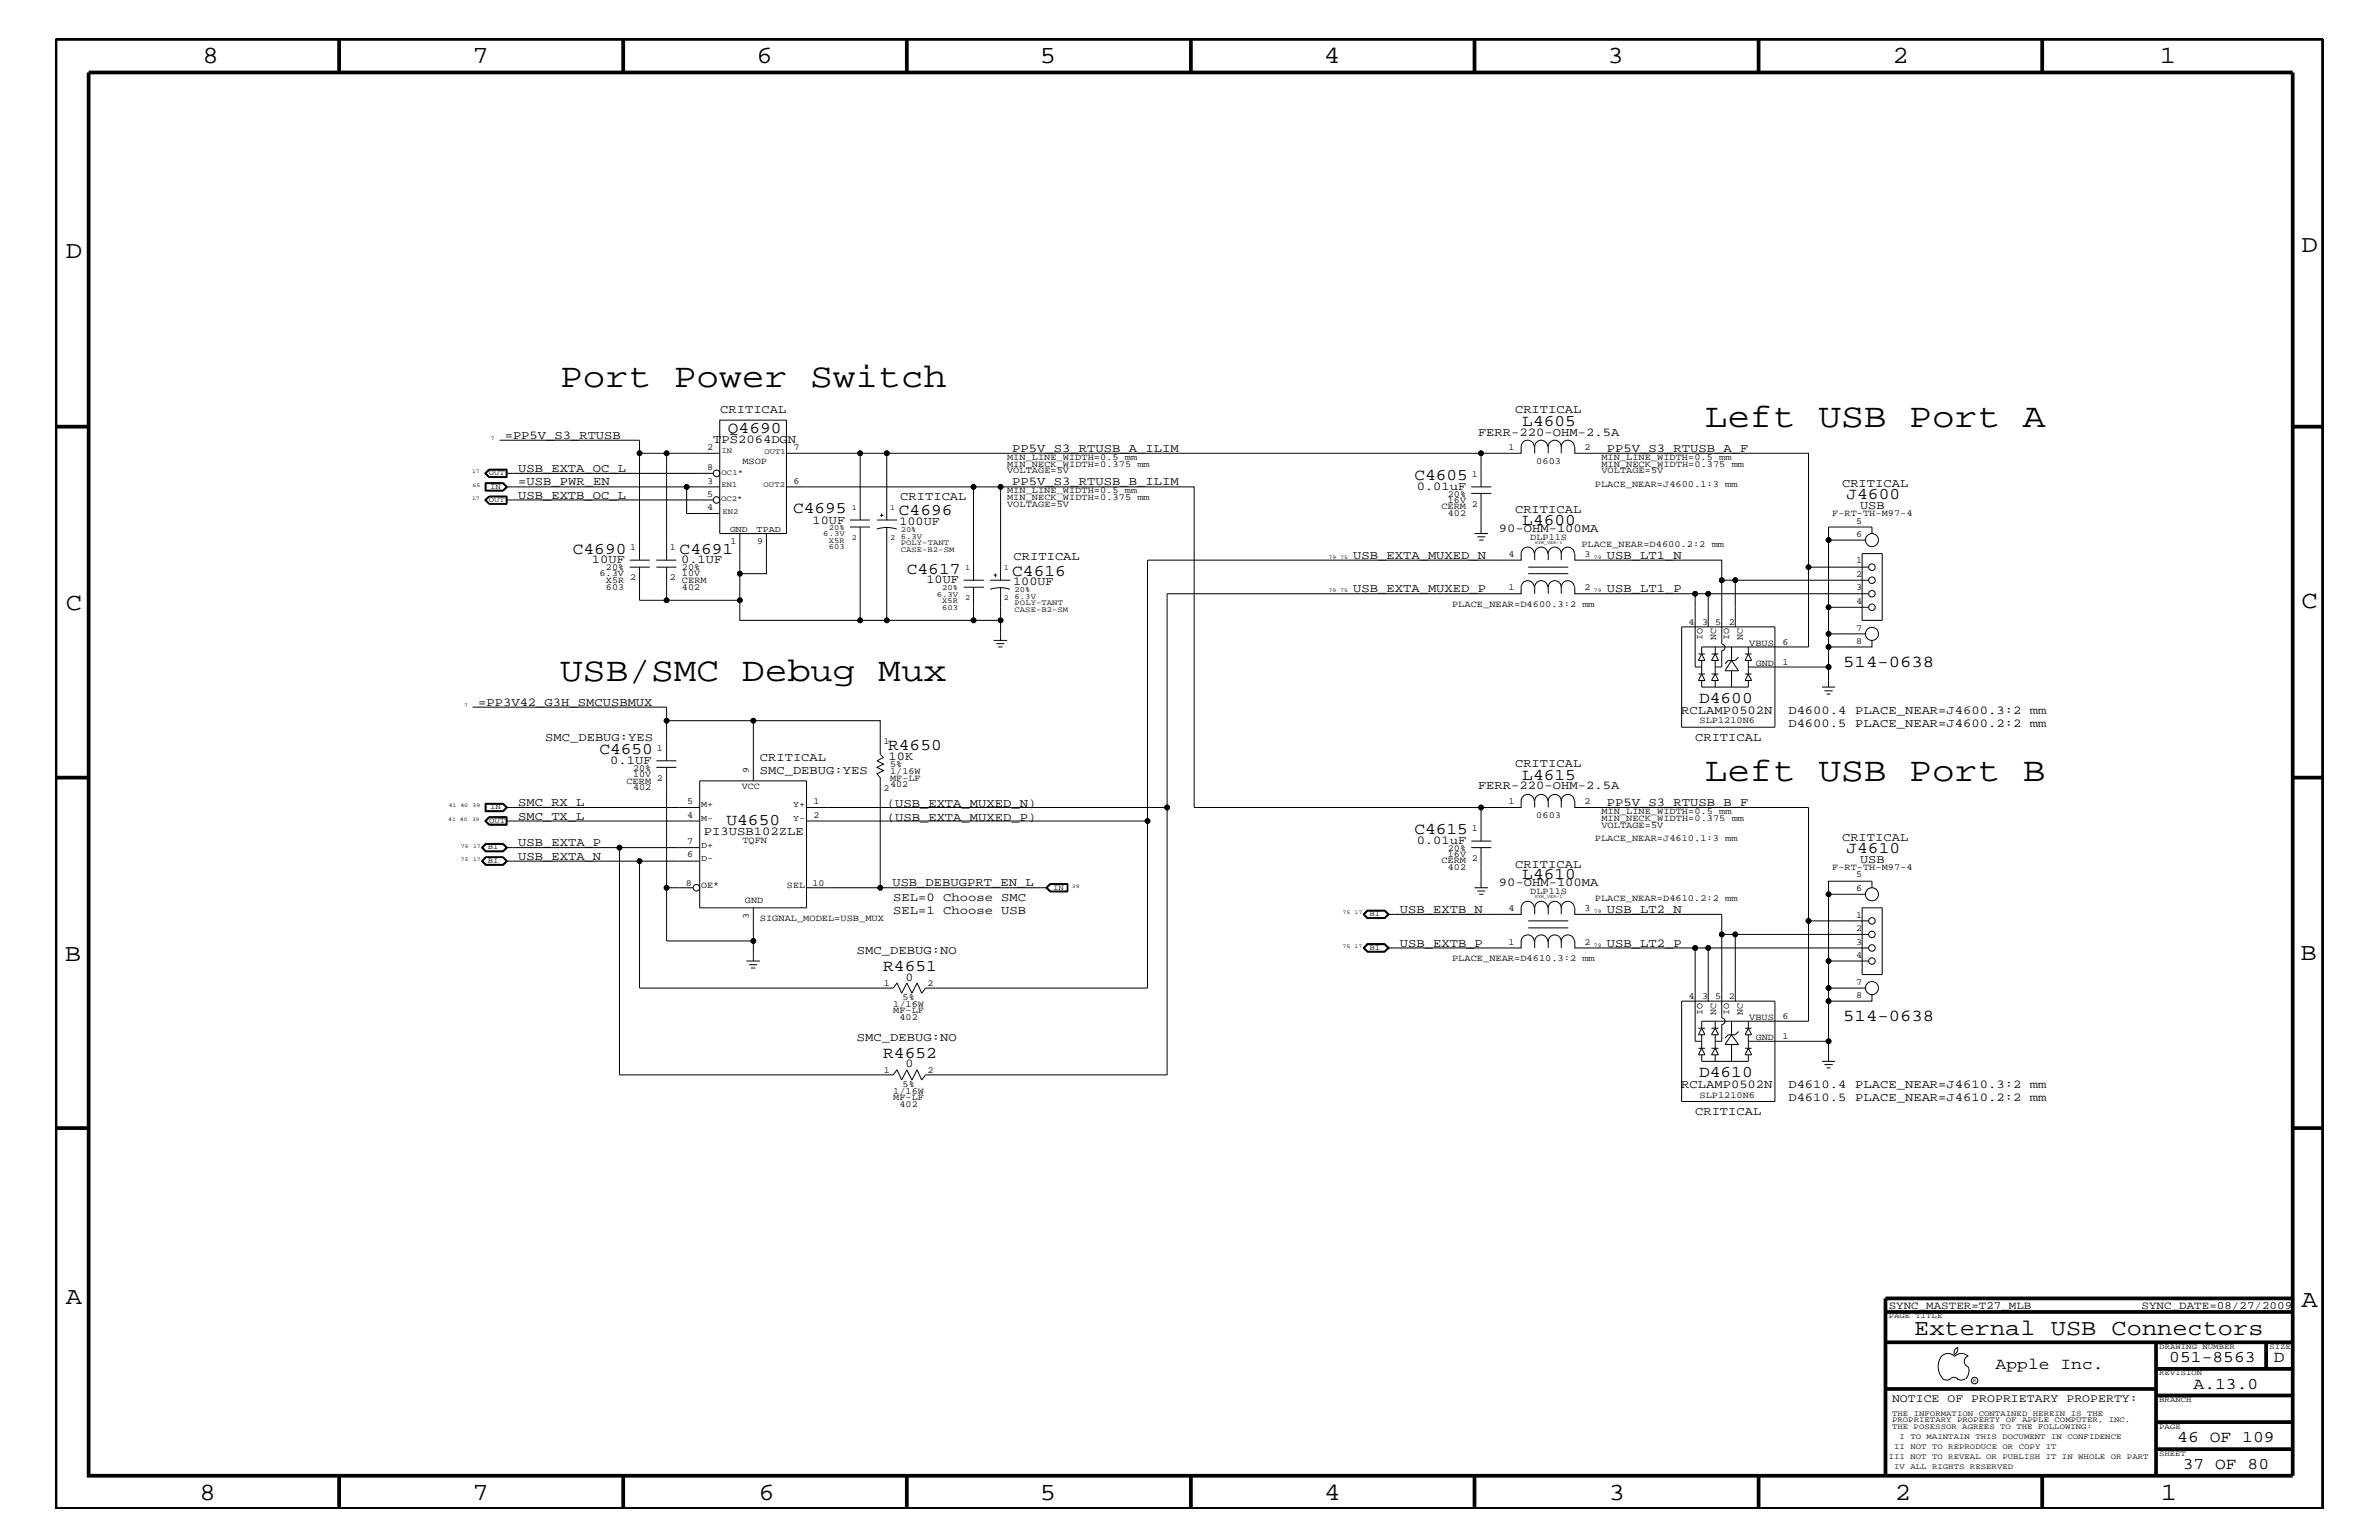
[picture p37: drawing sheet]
<svg xmlns="http://www.w3.org/2000/svg" width="432mm" height="279mm" viewBox="0 0 432 279" stroke-linecap="round" stroke-linejoin="round" font-family="sans-serif">
<defs><g id="words">
<g font-size="6.2">
<text x="101.7" y="70.1">Port Power Switch</text>
<text x="309.4" y="77.4">Left USB Port A</text>
<text x="101.7" y="123.5">USB/SMC Debug Mux</text>
<text x="309.4" y="141.7">Left USB Port B</text>
</g>
<g font-size="4.5">
<text x="36.7" y="11.5">8</text>
<text x="85.8" y="11.5">7</text>
<text x="137.3" y="11.5">6</text>
<text x="188.7" y="11.5">5</text>
<text x="240.3" y="11.5">4</text>
<text x="291.8" y="11.5">3</text>
<text x="343.5" y="11.5">2</text>
<text x="392" y="11.5">1</text>
<text x="11.9" y="46.8">D</text>
<text x="417.7" y="45.7">D</text>
<text x="11.9" y="110.6">C</text>
<text x="417.7" y="110.3">C</text>
<text x="11.8" y="174.3">B</text>
<text x="417.6" y="174.2">B</text>
<text x="11.9" y="236.7">A</text>
<text x="417.7" y="237.1">A</text>
<text x="36.2" y="272.1">8</text>
<text x="85.8" y="272.1">7</text>
<text x="137.7" y="272.1">6</text>
<text x="188.7" y="272.1">5</text>
<text x="240.4" y="272.1">4</text>
<text x="292" y="272.1">3</text>
<text x="343.9" y="272.1">2</text>
<text x="392.2" y="272.1">1</text>
</g>
<text font-size="4.1" x="347.4" y="242.3">External USB Connectors</text>
<g font-size="3">
<text x="276.3" y="77.3">L4605</text>
<text x="132.1" y="78.5">Q4690</text>
<text x="256.7" y="87.1">C4605</text>
<text x="143.9" y="93.2">C4695</text>
<text x="163.2" y="93.5">C4696</text>
<text x="276.3" y="95.2">L4600</text>
<text x="335.2" y="90.5">J4600</text>
<text x="104" y="100.4">C4690</text>
<text x="123.4" y="100.4">C4691</text>
<text x="164.6" y="104.1">C4617</text>
<text x="183.7" y="104.4">C4616</text>
<text x="334.6" y="121">514-0638</text>
<text x="308.4" y="127.5">D4600</text>
<text x="108.8" y="136.8">C4650</text>
<text x="161.2" y="136.1">R4650</text>
<text x="276.3" y="141.5">L4615</text>
<text x="131.9" y="149.6">U4650</text>
<text x="256.7" y="151.3">C4615</text>
<text x="335.2" y="154.7">J4610</text>
<text x="276.3" y="159.5">L4610</text>
<text x="160.3" y="176.2">R4651</text>
<text x="334.6" y="185.3">514-0638</text>
<text x="160.3" y="192">R4652</text>
<text x="308.4" y="195.4">D4610</text>
<text x="362.2" y="248.4">Apple Inc.</text>
<text x="393.7" y="247.1">051-8563</text>
<text x="398.1" y="252">A.13.0</text>
<text x="412.7" y="247.1">D</text>
<text x="395.2" y="261.6">46 OF 109</text>
<text x="396.2" y="266.6">37 OF 80</text>
</g>
<g font-size="2.2">
<text x="130.7" y="75">CRITICAL</text>
<text x="275" y="75">CRITICAL</text>
<text x="91.6" y="79.6">=PP5V_S3_RTUSB</text>
<text x="129.5" y="80.5">TPS2064DGN</text>
<text x="183.7" y="82">PP5V_S3_RTUSB_A_ILIM</text>
<text x="268.3" y="79">FERR-220-OHM-2.5A</text>
<text x="291.7" y="82">PP5V_S3_RTUSB_A_F</text>
<text x="94.1" y="88.1">=USB_PWR_EN</text>
<text x="94.1" y="85.6">USB_EXTA_OC_L</text>
<text x="183.7" y="88.1">PP5V_S3_RTUSB_B_ILIM</text>
<text x="257.1" y="88.9">0.01uF</text>
<text x="334.3" y="88.3">CRITICAL</text>
<text x="94.1" y="90.5">USB_EXTB_OC_L</text>
<text x="147.5" y="95">10UF</text>
<text x="163.2" y="95.2">100UF</text>
<text x="163.4" y="90.7">CRITICAL</text>
<text x="275" y="93.2">CRITICAL</text>
<text x="337.6" y="92.3">USB</text>
<text x="184" y="101.6">CRITICAL</text>
<text x="245.6" y="101.4">USB_EXTA_MUXED_N</text>
<text x="272" y="96.5">90-OHM-100MA</text>
<text x="291.7" y="101.4">USB_LT1_N</text>
<text x="107.4" y="102.2">10UF</text>
<text x="123.6" y="102.2">0.1UF</text>
<text x="168.1" y="105.9">10UF</text>
<text x="183.9" y="106.1">100UF</text>
<text x="245.6" y="107.5">USB_EXTA_MUXED_P</text>
<text x="291.7" y="107.5">USB_LT1_P</text>
<text x="86.8" y="128">=PP3V42_G3H_SMCUSBMUX</text>
<text x="305.1" y="129.6">RCLAMP0502N</text>
<text x="324.6" y="131.9">D4600.5</text>
<text x="324.6" y="129.6">D4600.4</text>
<text x="336.7" y="129.6">PLACE_NEAR=J4600.3:2 mm</text>
<text x="336.7" y="131.9">PLACE_NEAR=J4600.2:2 mm</text>
<text x="99" y="134.4">SMC_DEBUG:YES</text>
<text x="161.3" y="137.9">10K</text>
<text x="307.7" y="134.4">CRITICAL</text>
<text x="110.7" y="138.6">0.1UF</text>
<text x="137.9" y="140.4">SMC_DEBUG:YES</text>
<text x="137.9" y="138">CRITICAL</text>
<text x="268.3" y="143.2">FERR-220-OHM-2.5A</text>
<text x="275" y="139.2">CRITICAL</text>
<text x="94.1" y="146.2">SMC_RX_L</text>
<text x="94.1" y="148.7">SMC_TX_L</text>
<text x="161" y="146.5">(USB_EXTA_MUXED_N)</text>
<text x="161" y="149">(USB_EXTA_MUXED_P)</text>
<text x="291.7" y="146.2">PP5V_S3_RTUSB_B_F</text>
<text x="94.1" y="153.5">USB_EXTA_P</text>
<text x="94.1" y="156">USB_EXTA_N</text>
<text x="127.8" y="151.5">PI3USB102ZLE</text>
<text x="257.1" y="153.2">0.01uF</text>
<text x="334.3" y="152.6">CRITICAL</text>
<text x="162" y="160.8">USB_DEBUGPRT_EN_L</text>
<text x="272" y="160.8">90-OHM-100MA</text>
<text x="275" y="157.4">CRITICAL</text>
<text x="337.6" y="156.6">USB</text>
<text x="162.1" y="163.5">SEL=0 Choose SMC</text>
<text x="162.1" y="165.9">SEL=1 Choose USB</text>
<text x="254.1" y="165.6">USB_EXTB_N</text>
<text x="291.7" y="165.6">USB_LT2_N</text>
<text x="155.5" y="173.2">SMC_DEBUG:NO</text>
<text x="254.1" y="171.7">USB_EXTB_P</text>
<text x="291.7" y="171.7">USB_LT2_P</text>
<text x="164.4" y="177.9">0</text>
<text x="155.5" y="188.9">SMC_DEBUG:NO</text>
<text x="164.4" y="193.7">0</text>
<text x="305.1" y="197.5">RCLAMP0502N</text>
<text x="324.6" y="197.4">D4610.4</text>
<text x="336.7" y="197.4">PLACE_NEAR=J4610.3:2 mm</text>
<text x="307.7" y="202.3">CRITICAL</text>
<text x="324.6" y="199.8">D4610.5</text>
<text x="336.7" y="199.8">PLACE_NEAR=J4610.2:2 mm</text>
</g>
<text font-size="2.1" x="343.4" y="254.4">NOTICE OF PROPRIETARY PROPERTY:</text>
<g font-size="2">
<text x="342.8" y="237.4">SYNC_MASTER=T27_MLB</text>
<text x="388.7" y="237.4">SYNC_DATE=08/27/2009</text>
</g>
<g font-size="1.7">
<text x="128.4" y="81.6">2</text>
<text x="144" y="81.6">7</text>
<text x="182.8" y="83.5">MIN_LINE_WIDTH=0.5 mm</text>
<text x="273.8" y="81.6">1</text>
<text x="287.6" y="81.6">2</text>
<text x="290.7" y="83.5">MIN_LINE_WIDTH=0.5 mm</text>
<text x="128.4" y="85.3">8</text>
<text x="128.4" y="87.7">3</text>
<text x="134.7" y="84.2">MSOP</text>
<text x="144" y="87.7">6</text>
<text x="182.8" y="89.5">MIN_LINE_WIDTH=0.5 mm</text>
<text x="182.8" y="84.7">MIN_NECK_WIDTH=0.375 mm</text>
<text x="182.8" y="85.9">VOLTAGE=5V</text>
<text x="267.1" y="86.5">1</text>
<text x="278.8" y="84.2">0603</text>
<text x="289.5" y="88.3">PLACE_NEAR=J4600.1:3 mm</text>
<text x="290.7" y="84.7">MIN_NECK_WIDTH=0.375 mm</text>
<text x="290.7" y="85.9">VOLTAGE=5V</text>
<text x="128.4" y="92.6">4</text>
<text x="128.4" y="90.1">5</text>
<text x="182.8" y="92">VOLTAGE=5V</text>
<text x="182.8" y="90.7">MIN_NECK_WIDTH=0.375 mm</text>
<text x="261.6" y="92.4">CERM</text>
<text x="262.8" y="91.2">16V</text>
<text x="262.8" y="90.1">20%</text>
<text x="262.8" y="93.7">402</text>
<text x="267.1" y="92">2</text>
<text x="332.6" y="93.7">F-RT-TH-M97-4</text>
<text x="336.9" y="95">5</text>
<text x="114.4" y="99.9">1</text>
<text x="121.6" y="99.9">1</text>
<text x="132.6" y="98.7">1</text>
<text x="137.4" y="98.7">9</text>
<text x="273.8" y="101">4</text>
<text x="277.7" y="97.9">DLP11S</text>
<text x="287" y="99.3">PLACE_NEAR=D4600.2:2 mm</text>
<text x="287.6" y="101">3</text>
<text x="336.9" y="97.4">6</text>
<text x="108.8" y="104.6">6.3V</text>
<text x="110" y="103.5">20%</text>
<text x="110" y="107">603</text>
<text x="110" y="105.8">X5R</text>
<text x="114.4" y="105.3">2</text>
<text x="121.6" y="105.3">2</text>
<text x="123.8" y="104.6">10V</text>
<text x="123.8" y="103.5">20%</text>
<text x="123.8" y="107">402</text>
<text x="123.8" y="105.8">CERM</text>
<text x="273.8" y="107.1">1</text>
<text x="287.6" y="107.1">2</text>
<text x="336.9" y="102.2">1</text>
<text x="336.9" y="104.7">2</text>
<text x="336.9" y="107.1">3</text>
<text x="263.6" y="110.2">PLACE_NEAR=D4600.3:2 mm</text>
<text x="306.5" y="113.3">4</text>
<text x="308.9" y="113.3">3</text>
<text x="311.3" y="113.3">5</text>
<text x="313.8" y="113.3">2</text>
<text x="336.9" y="109.5">4</text>
<text x="309" y="116.2" transform="rotate(-90 309 116.2)">IO</text>
<text x="311.5" y="116.2" transform="rotate(-90 311.5 116.2)">NC</text>
<text x="313.9" y="116.2" transform="rotate(-90 313.9 116.2)">IO</text>
<text x="316.3" y="116.2" transform="rotate(-90 316.3 116.2)">NC</text>
<text x="317.5" y="117.2">VBUS</text>
<text x="323.5" y="117">6</text>
<text x="336.9" y="114.4">7</text>
<text x="336.9" y="116.8">8</text>
<text x="318.7" y="120.8">GND</text>
<text x="323.5" y="120.6">1</text>
<text x="308.5" y="131.3">SLP1210N6</text>
<text x="119.2" y="136.2">1</text>
<text x="160.4" y="135">1</text>
<text x="113.7" y="142.2">CERM</text>
<text x="114.9" y="140.9">10V</text>
<text x="114.9" y="139.8">20%</text>
<text x="114.9" y="143.4">402</text>
<text x="119.2" y="141.7">2</text>
<text x="134.6" y="143.1">VCC</text>
<text x="135.9" y="140.3" transform="rotate(-90 135.9 140.3)">9</text>
<text x="160.4" y="143.5">2</text>
<text x="161.5" y="140.4">1/16W</text>
<text x="161.5" y="139.2">5%</text>
<text x="161.5" y="142.9">402</text>
<text x="161.5" y="141.7">MF-LF</text>
<text x="124.7" y="145.9">5</text>
<text x="124.7" y="148.4">4</text>
<text x="147.7" y="145.9">1</text>
<text x="147.7" y="148.4">2</text>
<text x="273.8" y="145.9">1</text>
<text x="278.8" y="148.4">0603</text>
<text x="287.6" y="145.9">2</text>
<text x="290.7" y="149">MIN_NECK_WIDTH=0.375 mm</text>
<text x="290.7" y="147.7">MIN_LINE_WIDTH=0.5 mm</text>
<text x="124.7" y="153.2">7</text>
<text x="124.7" y="155.6">6</text>
<text x="134.7" y="153">TQFN</text>
<text x="262.8" y="155.5">16V</text>
<text x="262.8" y="154.4">20%</text>
<text x="267.1" y="150.7">1</text>
<text x="289.5" y="152.6">PLACE_NEAR=J4610.1:3 mm</text>
<text x="290.7" y="150.1">VOLTAGE=5V</text>
<text x="124.5" y="160.8">8</text>
<text x="127.3" y="161.1">OE*</text>
<text x="142.8" y="161.1">SEL</text>
<text x="147.5" y="160.7">10</text>
<text x="261.6" y="156.7">CERM</text>
<text x="262.8" y="157.9">402</text>
<text x="267.1" y="156.2">2</text>
<text x="332.6" y="157.9">F-RT-TH-M97-4</text>
<text x="336.9" y="159.2">5</text>
<text x="336.9" y="161.7">6</text>
<text x="135.2" y="163.9">GND</text>
<text x="135.9" y="166.7" transform="rotate(-90 135.9 166.7)">3</text>
<text x="137.9" y="167.1">SIGNAL_MODEL=USB_MUX</text>
<text x="273.8" y="165.3">4</text>
<text x="277.7" y="162.2">DLP11S</text>
<text x="287.6" y="165.3">3</text>
<text x="289.5" y="163.5">PLACE_NEAR=D4610.2:2 mm</text>
<text x="336.9" y="166.5">1</text>
<text x="273.8" y="171.4">1</text>
<text x="287.6" y="171.4">2</text>
<text x="336.9" y="168.9">2</text>
<text x="336.9" y="173.8">4</text>
<text x="336.9" y="171.4">3</text>
<text x="160.4" y="178.8">1</text>
<text x="168.3" y="178.8">2</text>
<text x="263.6" y="174.4">PLACE_NEAR=D4610.3:2 mm</text>
<text x="336.9" y="178.7">7</text>
<text x="162.1" y="183.8">MF-LF</text>
<text x="162.1" y="182.7">1/16W</text>
<text x="163.3" y="185">402</text>
<text x="163.8" y="181.4">5%</text>
<text x="306.5" y="181.2">4</text>
<text x="308.9" y="181.2">3</text>
<text x="309" y="184.1" transform="rotate(-90 309 184.1)">IO</text>
<text x="311.3" y="181.2">5</text>
<text x="311.5" y="184.1" transform="rotate(-90 311.5 184.1)">NC</text>
<text x="313.8" y="181.2">2</text>
<text x="313.9" y="184.1" transform="rotate(-90 313.9 184.1)">IO</text>
<text x="316.3" y="184.1" transform="rotate(-90 316.3 184.1)">NC</text>
<text x="317.5" y="185">VBUS</text>
<text x="323.5" y="184.9">6</text>
<text x="336.9" y="181">8</text>
<text x="318.7" y="188.7">GND</text>
<text x="323.5" y="188.5">1</text>
<text x="160.4" y="194.7">1</text>
<text x="163.8" y="197.2">5%</text>
<text x="168.3" y="194.7">2</text>
<text x="162.1" y="199.6">MF-LF</text>
<text x="162.1" y="198.4">1/16W</text>
<text x="163.3" y="200.9">402</text>
<text x="308.5" y="199.2">SLP1210N6</text>
</g>
<g font-size="1.6">
<text x="132.5" y="96.5">GND</text>
<text x="137.3" y="96.5">TPAD</text>
<text x="127.3" y="146.5">M+</text>
<text x="127.3" y="149">M-</text>
<text x="143.9" y="146.5">Y+</text>
<text x="143.9" y="149">Y-</text>
<text x="127.3" y="153.8">D+</text>
<text x="127.3" y="156.2">D-</text>
</g>
<g font-size="1.4">
<text x="131" y="82.2">IN</text>
<text x="138.8" y="82.4">OUT1</text>
<text x="88.7" y="86.2">OUT</text>
<text x="89" y="88.7">IN</text>
<text x="131" y="86.1">OC1*</text>
<text x="131" y="88.4">EN1</text>
<text x="138.6" y="88.3">OUT2</text>
<text x="88.7" y="91.1">OUT</text>
<text x="130.9" y="90.9">OC2*</text>
<text x="131.1" y="93.3">EN2</text>
<text x="154.6" y="92.6">1</text>
<text x="161.5" y="92.6">1</text>
<text x="149.4" y="97.3">6.3V</text>
<text x="150.5" y="99.7">603</text>
<text x="150.5" y="98.5">X5R</text>
<text x="150.5" y="96.2">20%</text>
<text x="154.6" y="98">2</text>
<text x="161.5" y="98">2</text>
<text x="163.5" y="100.1">CASE-B2-SM</text>
<text x="163.5" y="98.8">POLY-TANT</text>
<text x="163.5" y="97.7">6.3V</text>
<text x="163.5" y="96.5">20%</text>
<text x="171" y="107.1">20%</text>
<text x="175.2" y="103.5">1</text>
<text x="182.2" y="103.5">1</text>
<text x="184.1" y="107.5">20%</text>
<text x="170" y="108.2">6.3V</text>
<text x="171" y="110.6">603</text>
<text x="171" y="109.4">X5R</text>
<text x="175.2" y="108.9">2</text>
<text x="182.2" y="108.9">2</text>
<text x="184.1" y="108.7">6.3V</text>
<text x="184.1" y="109.8">POLY-TANT</text>
<text x="184.1" y="111">CASE-B2-SM</text>
<text x="88.8" y="149.3">OUT</text>
<text x="89" y="146.8">IN</text>
<text x="88.6" y="154.1">BI</text>
<text x="88.6" y="156.6">BI</text>
<text x="191.2" y="161.4">IN</text>
<text x="248.6" y="166.2">BI</text>
<text x="248.6" y="172.3">BI</text>
<text x="342.8" y="239.2">PAGE TITLE</text>
<text x="391.9" y="244.7">DRAWING NUMBER</text>
<text x="411.9" y="244.7">SIZE</text>
<text x="391.9" y="249.5">REVISION</text>
<text x="343.4" y="256.8">THE INFORMATION CONTAINED HEREIN IS THE</text>
<text x="391.9" y="254.4">BRANCH</text>
<text x="343.4" y="259.3">THE POSESSOR AGREES TO THE FOLLOWING:</text>
<text x="343.4" y="258">PROPRIETARY PROPERTY OF APPLE COMPUTER, INC.</text>
<text x="343.8" y="262.9">II NOT TO REPRODUCE OR COPY IT</text>
<text x="344.8" y="261.1">I TO MAINTAIN THIS DOCUMENT IN CONFIDENCE</text>
<text x="391.9" y="259.3">PAGE</text>
<text x="342.8" y="264.7">III NOT TO REVEAL OR PUBLISH IT IN WHOLE OR PART</text>
<text x="343.8" y="266.6">IV ALL RIGHTS RESERVED</text>
<text x="391.9" y="264.1">SHEET</text>
</g>
<g font-size="1">
<text x="89.1" y="79.9">7</text>
<text x="85.7" y="85.9">17</text>
<text x="85.8" y="88.3">65</text>
<text x="85.7" y="90.7">17</text>
<text x="241.1" y="101.4">79 75</text>
<text x="289.3" y="101.4">79</text>
<text x="241.1" y="107.5">79 75</text>
<text x="289.3" y="107.5">79</text>
<text x="84.2" y="128.3">7</text>
<text x="81.4" y="149">41 40</text>
<text x="81.4" y="146.5">41 40</text>
<text x="85.7" y="149">39</text>
<text x="85.8" y="146.5">39</text>
<text x="83.7" y="153.8">75</text>
<text x="85.9" y="153.8">17</text>
<text x="83.7" y="156.2">75</text>
<text x="85.9" y="156.2">17</text>
<text x="194.6" y="161.1">39</text>
<text x="243.7" y="165.9">75</text>
<text x="245.9" y="165.9">17</text>
<text x="289.3" y="165.6">79</text>
<text x="243.7" y="172">75</text>
<text x="245.9" y="172">17</text>
<text x="289.3" y="171.7">79</text>
<text x="358.1" y="250.7">R</text>
</g>
<g font-size=".8">
<text x="278.6" y="98.7">SYM_VER-1</text>
<text x="278.6" y="163">SYM_VER-1</text>
</g>
</g></defs>
<g fill="none" stroke="#000" stroke-width=".18">
<path d="M90.7 79.9h25.4v2.3M130.6 76.2h12.1v20.6h-12.1zM88 90.7l.7-.7h3.3v1.5h-3.3zM88.1 87.6h3.3l.7 .7-.7 .8h-3.3zM88.2 85.9l.6-.6h3.1v1.2h-3.1zM88.2 87.7h3.1l.6 .6-.6 .6h-3.1zM88.7 85.1h3.3v1.5h-3.3l-.7-.7zM88.8 91.4h3.1M88.8 90l-.7 .7 .7 .8M88.8 85.2h3.1v1.4h-3.1M88.8 90.1l-.7 .6 .7 .7M88.8 90.1h3.1"/>
<path d="M88.8 90.1l-.6 .6 .6 .7M88.8 85.2l-.7 .7 .7 .7M91.3 87.7h-3.2v1.3h3.2M91.3 87.7l.6 .6-.6 .7M91.3 87.7l.7 .6-.7 .7M91.9 90.1v1.3M91.9 90.7h37.6M91.9 88.3h38.7M91.9 85.9h37.6M91.9 90v1.5M121 82.2h-4.9v19.4M121 82.2v19.4"/>
<path d="M121 82.2h9.6M124.6 88.3v4.9h6M134.3 96.8v7.3h4.8v-7.3M142.7 88.3h34v17M142.7 82.2h13.4v12.1M154.3 94.3h3.6M154.3 95.6h3.6M156.1 95.6v17h-21.8v-3.7h-13.3v-6M156.1 82.2h4.9v12.1M159.1 96a5.9 5.9 0 0 1 3.7 0M159.2 94.3h3.6M159.8 93.5h.6"/>
<path d="M160 93.2v.6M161 95.6v17h15.7v-6.1M176.7 88.3h4.9v17M181.6 88.3h35.1v58.2h52.1M267 89.5h3.7M267 88.3h3.7M267.6 96.8h2.5M268.1 97.4h1.5M268.5 98h.7M268.8 82.2v6.1M268.8 89.5v7.3M278.5 81.1a1.19 1.19 0 0 0-1.2-1.2 1.19 1.19 0 0 0-1.2 1.2v1.1h-115.1"/>
<path d="M280.9 81.1a1.19 1.19 0 0 0-1.2-1.2 1.19 1.19 0 0 0-1.1 1.2v1.1M283.4 81.1a1.19 1.19 0 0 0-1.2-1.2 1.19 1.19 0 0 0-1.2 1.2v1.1M283.4 81.1a1.19 1.19 0 0 1 1.2-1.2 1.19 1.19 0 0 1 1.2 1.2M283.4 81.1v1.1M285.8 81.1v1.1h42.5v35.2h-19.4M338.6 98h-6.7v12.2h7.3M339.8 96.8v-1.2h-7.9v2.4M114.3 102.9h3.6M114.3 101.6h3.6M116.1 102.9v6h4.9M119.1 102.9h3.7M119.1 101.6h3.7"/>
<path d="M134.3 104.1v4.8M156.1 112.6h4.9M174.9 106.5h3.7M174.9 105.3h3.7M176.7 112.6h4.9M179.7 106.9a5.8 5.8 0 0 1 3.6 0M179.7 105.3h3.7M180.3 116.2h2.5M180.3 104.3h.6M180.7 104.1v.6M180.8 116.8h1.5M181.2 117.4h.7"/>
<path d="M181.6 106.5v9.7M277.4 102.9h7.2M277.4 104.1h7.2M278.5 100.4a1.19 1.19 0 0 0-1.2-1.1 1.19 1.19 0 0 0-1.2 1.1v1.2h-67.8v47.4h-61.9M278.5 106.5a1.19 1.19 0 0 0-1.2-1.1 1.19 1.19 0 0 0-1.2 1.1v1.2h-64.3v38.8h-65.4M280.9 106.5a1.19 1.19 0 0 0-1.2-1.1 1.19 1.19 0 0 0-1.1 1.1v1.2M280.9 100.4a1.19 1.19 0 0 0-1.2-1.1 1.19 1.19 0 0 0-1.1 1.1v1.2M283.4 100.4a1.19 1.19 0 0 1 1.2-1.1 1.19 1.19 0 0 1 1.2 1.1M283.4 100.4a1.19 1.19 0 0 0-1.2-1.1 1.19 1.19 0 0 0-1.2 1.1v1.2M283.4 106.5a1.19 1.19 0 0 0-1.2-1.1 1.19 1.19 0 0 0-1.2 1.1v1.2M283.4 106.5a1.19 1.19 0 0 1 1.2-1.1 1.19 1.19 0 0 1 1.2 1.1M283.4 100.4v1.2"/>
<path d="M283.4 106.5v1.2M285.8 100.4v1.2h26.7v3.7M285.8 106.5v1.2h21.9M305.2 113.7h17v18.2h-17zM308.3 118.6h1.2M308.9 117.4h.1M308.9 117.4v1.2M308.9 119.8v2.5M308.9 118.6l.6 1.2h-1.2zM310 107.7v6M310.6 118.6h1.3M311.3 118.6l.6 1.2h-1.3z"/>
<path d="M311.3 117.4v1.2M311.3 119.8v2.5M312.5 116.9a.59 .59 0 0 1 .6 .6 .59 .59 0 0 1-.6 .6v2.9h-1.2M314.3 117.4v2.4M314.3 119.8l1.3 1.9h-2.5zM315 105.3h-2.5v11.5M315.6 119.2l-.6 .6h-1.3l-.6 .6M316.7 118.6h1.2M317.3 117.4v1.2l-.6 1.2h1.2l-.6-1.2M317.3 119.8v2.5M328.3 102.9h10.9M331.9 110.2v4.8"/>
<path d="M331.9 117.4v7.3M338 100.4h3.6v12.2h-3.6zM338.6 115h-6.7v2.4h7.9v-1.2M339.2 107.7h-31.5v13.3h1.2M339.2 105.3h-24.2v8.4M85.8 128.3h35.2v9.7M119.1 139.2h3.7M119.1 138h3.7M121 139.2v31.5h15.7M121 130.8h15.7M308.3 122.3h1.2M308.9 123.5v1.2h8.4v-1.2"/>
<path d="M308.9 122.3l.6 1.2h-1.2zM310.6 122.3h1.3M311.3 122.3l.6 1.2h-1.3zM311.3 123.5v1.2M314.3 121.7v3M316.7 122.3h1.2M317.3 122.3l.6 1.2h-1.2zM317.3 121h14.6M330.7 124.7h2.4M331.1 125.3h1.6M331.6 125.9h.6M87.4 153.8l.7-.8h3.3l.7 .8-.7 .7h-3.3z"/>
<path d="M87.6 153.8l.6-.6h3.1l.6 .6-.6 .6h-3.1zM88 149l.7-.8h3.3v1.5h-3.3zM88.1 145.7h3.3l.7 .8-.7 .8h-3.3zM88.1 155.5h3.2l.7 .7-.7 .7h-3.2l-.6-.7zM88.1 155.5h3.3l.7 .7-.7 .8h-3.3l-.7-.8zM88.2 145.9h3.1l.6 .6-.6 .6h-3.1zM88.8 149.5l-.6-.5 .6-.6h3.1v1.1M88.8 148.2l-.7 .8 .7 .6h3.1v-1.4M88.8 149.5h3.1M91.3 155.6h-3.1l-.6 .6 .6 .6h3.1M91.3 155.6h-3.1l-.7 .6 .7 .6h3.1M91.3 155.6l.6 .6-.6 .6"/>
<path d="M91.3 153.1h-3.1l-.7 .7 .7 .7h3.1M91.3 153.1h-3.2l-.6 .7 .6 .7h3.2M91.3 153.1l.7 .7-.7 .7M91.3 153.1l.6 .7-.6 .7M91.3 145.8l.6 .7-.6 .7M91.3 145.8l.7 .7-.7 .7M91.3 145.8h-3.2v1.4h3.2M91.9 156.2h24.2M91.9 153.8h35.1M91.9 146.5h35.1M91.9 149h35.1M91.9 148.3h-3.1l-.7 .7 .7 .5"/>
<path d="M127 141.7h19.4v23h-19.4zM136.7 141.7v-10.9h23.1v6l.6 .6-1.2 .6 1.2 .6-1.2 .6 1.2 .6-1.2 .6 .6 .7v20M208.3 149v30.3h-40.3l-.7 .9-.8-1.9-1 1.9-.9-1.9-.9 1.9-.9-1.9-.7 1h-46v-23.1h10.9M211.8 146.5v48.5h-43.8l-.7 .9-.8-1.8-1 1.8-.9-1.8-.9 1.8-.9-1.8-.7 .9h-49.7v-41.2M267 153.8h3.7M267 152.6h3.7M268.8 153.8v7.3M278.5 145.3a1.19 1.19 0 0 0-1.2-1.2 1.19 1.19 0 0 0-1.2 1.2v1.2h-7.3v6.1M280.9 145.3a1.19 1.19 0 0 0-1.2-1.2 1.19 1.19 0 0 0-1.1 1.2v1.2M283.4 145.3a1.19 1.19 0 0 0-1.2-1.2 1.19 1.19 0 0 0-1.2 1.2v1.2M283.4 145.3a1.19 1.19 0 0 1 1.2-1.2 1.19 1.19 0 0 1 1.2 1.2M283.4 145.3v1.2"/>
<path d="M285.8 145.3v1.2h42.5v38.8h-19.4M121 161.1h4.8M135.5 174.4h2.4M136 175h1.4M136.3 175.6h.8M136.7 164.7v9.7M146.4 161.1h43.7M190.6 160.3h3.2v1.5h-3.2l-.8-.7zM190.7 160.4l-.7 .7 .7 .6M193.7 160.5h-3l-.6 .6 .6 .6h3M193.7 160.4v1.3M193.8 160.4h-3.2l-.7 .7 .7 .6h3.2"/>
<path d="M247.4 165.9l.8-.8h3.2l.7 .8-.7 .8h-3.2zM247.4 172l.8-.8h3.2l.7 .8-.7 .7h-3.2zM247.7 165.9l.5-.6h3.1l.6 .6-.6 .6h-3.1zM248.2 171.2h3.1l.8 .8-.8 .7h-3.1l-.7-.7zM248.2 171.4h3.1l.6 .6-.6 .6h-3.1l-.5-.6zM248.2 171.3h3.1l.7 .7-.7 .7h-3.1l-.6-.7zM251.3 165.2h-3.1l-.6 .7 .6 .7h3.1M251.3 165.2h-3.1l-.7 .7 .7 .7h3.1M251.3 165.2l.8 .7-.8 .7M251.3 165.2l.7 .7-.7 .7M267.6 161.1h2.5M268.1 161.7h1.5"/>
<path d="M268.5 162.2h.7M276.1 170.7v1.3h-24.2M276.1 170.8a1.19 1.19 0 0 1 1.2-1.2 1.19 1.19 0 0 1 1.2 1.2M277.4 167.1h7.2M277.4 168.3h7.2M278.5 164.7a1.19 1.19 0 0 0-1.2-1.2 1.19 1.19 0 0 0-1.2 1.2v1.2h-24.2M278.6 170.8a1.19 1.19 0 0 1 1.1-1.2 1.19 1.19 0 0 1 1.2 1.2M278.6 170.7v1.3M280.9 164.7a1.19 1.19 0 0 0-1.2-1.2 1.19 1.19 0 0 0-1.1 1.2v1.2M281 170.8a1.19 1.19 0 0 1 1.2-1.2 1.19 1.19 0 0 1 1.2 1.2 1.19 1.19 0 0 1 1.2-1.2 1.19 1.19 0 0 1 1.2 1.2M281 170.7v1.3M283.4 164.7a1.19 1.19 0 0 1 1.2-1.2 1.19 1.19 0 0 1 1.2 1.2"/>
<path d="M283.4 164.7a1.19 1.19 0 0 0-1.2-1.2 1.19 1.19 0 0 0-1.2 1.2v1.2M283.4 164.7v1.2M283.4 170.7v1.3M285.8 164.7v1.2h26.7v3.6M285.8 170.7v1.3h24.2M307.7 172v16.9h1.2M315 169.5h-2.5v15.2a.59 .59 0 0 1 .6 .6 .59 .59 0 0 1-.6 .6v3h-1.2M328.3 167.1h10.9M331.9 162.2v12.2M331.9 179.3v2.3M338 164.7h3.6v12.1h-3.6zM339.2 174.4h-7.3v4.9h6.7"/>
<path d="M339.2 172h-29.2v9.6M339.2 169.5h-24.2v12.1M339.8 161.1v-1.2h-7.9v2.3h6.7M305.2 181.6h17v18.2h-17zM308.3 186.5h1.2M308.3 190.2h1.2M308.9 185.3h.1M308.9 191.4v1.2h8.4v-1.2M308.9 186.5l.6 1.2h-1.2zM308.9 185.3v1.2M308.9 187.7v2.5M308.9 190.2l.6 1.2h-1.2z"/>
<path d="M310.6 186.5h1.3M310.6 190.2h1.3M311.3 190.2l.6 1.2h-1.3zM311.3 186.5l.6 1.2h-1.3zM311.3 185.3v1.2M311.3 187.7v2.5M311.3 191.4v1.2M314.3 187.7l1.3 1.8h-2.5zM314.3 185.3v2.4M314.3 189.5v3.1M315.6 187.1l-.6 .6h-1.3l-.6 .6M316.7 186.5h1.2"/>
<path d="M316.7 190.2h1.2M317.3 190.2l.6 1.2h-1.2zM317.3 185.3v1.2l-.6 1.2h1.2l-.6-1.2M317.3 187.7v2.5M317.3 188.9h14.6M330.7 192.6h2.4M331.1 193.2h1.6M331.6 193.7h.6M339.8 180.5v1.1h-7.9v11M352.3 246.1a1.69 1.69 0 0 1 2.5 0 1.72 1.72 0 0 1 2.4 0M352.4 246a3.2 3.2 0 0 0 .4 4.3l.8 .1 .4-.2M354 250.2l.7-.3 .7 .3"/>
<path d="M355.2 250.2l.7 .2 .7-.2M355.3 244.4v.3a1.18 1.18 0 0 1-.6 1.1M355.4 244.4a.99 .99 0 0 0-.6 1.4M357.2 246a1.04 1.04 0 0 0-.7 1 1.04 1.04 0 0 0 .7 1M357.3 248l.1 .7a2.11 2.11 0 0 1-.6 1.5"/>
<circle cx="116.1" cy="82.2" r=".42"/>
<circle cx="121" cy="82.2" r=".42"/>
<circle cx="124.6" cy="88.3" r=".42"/>
<circle cx="130" cy="90.7" r=".59"/>
<circle cx="130" cy="85.9" r=".59"/>
<circle cx="156.1" cy="82.2" r=".42"/>
<circle cx="161" cy="82.2" r=".42"/>
<circle cx="176.7" cy="88.3" r=".42"/>
<circle cx="181.6" cy="88.3" r=".42"/>
<circle cx="268.8" cy="82.2" r=".42"/>
<circle cx="331.9" cy="98" r=".42"/>
<circle cx="339.8" cy="98" r="1.19"/>
<circle cx="121" cy="108.9" r=".42"/>
<circle cx="134.3" cy="108.9" r=".42"/>
<circle cx="134.3" cy="104.1" r=".42"/>
<circle cx="156.1" cy="112.6" r=".42"/>
<circle cx="161" cy="112.6" r=".42"/>
<circle cx="176.7" cy="112.6" r=".42"/>
<circle cx="181.6" cy="112.6" r=".42"/>
<circle cx="307.7" cy="107.7" r=".42"/>
<circle cx="310" cy="107.7" r=".42"/>
<circle cx="312.5" cy="105.3" r=".42"/>
<circle cx="315" cy="105.3" r=".42"/>
<circle cx="328.3" cy="102.9" r=".42"/>
<circle cx="331.9" cy="110.2" r=".42"/>
<circle cx="331.9" cy="117.4" r=".42"/>
<circle cx="331.9" cy="115" r=".42"/>
<circle cx="339.8" cy="115" r="1.19"/>
<circle cx="339.8" cy="107.7" r=".59"/>
<circle cx="339.8" cy="110.2" r=".59"/>
<circle cx="339.8" cy="102.9" r=".59"/>
<circle cx="339.8" cy="105.3" r=".59"/>
<circle cx="121" cy="130.8" r=".42"/>
<circle cx="136.7" cy="130.8" r=".42"/>
<circle cx="331.9" cy="121" r=".42"/>
<circle cx="112.4" cy="153.8" r=".42"/>
<circle cx="116.1" cy="156.2" r=".42"/>
<circle cx="208.3" cy="149" r=".42"/>
<circle cx="211.8" cy="146.5" r=".42"/>
<circle cx="268.8" cy="146.5" r=".42"/>
<circle cx="121" cy="161.1" r=".42"/>
<circle cx="126.4" cy="161.1" r=".59"/>
<circle cx="136.7" cy="170.7" r=".42"/>
<circle cx="159.8" cy="161.1" r=".42"/>
<circle cx="307.7" cy="172" r=".42"/>
<circle cx="310" cy="172" r=".42"/>
<circle cx="312.5" cy="169.5" r=".42"/>
<circle cx="315" cy="169.5" r=".42"/>
<circle cx="328.3" cy="167.1" r=".42"/>
<circle cx="331.9" cy="179.3" r=".42"/>
<circle cx="331.9" cy="162.2" r=".42"/>
<circle cx="331.9" cy="174.4" r=".42"/>
<circle cx="339.8" cy="162.2" r="1.19"/>
<circle cx="339.8" cy="179.3" r="1.19"/>
<circle cx="339.8" cy="167.1" r=".59"/>
<circle cx="339.8" cy="172" r=".59"/>
<circle cx="339.8" cy="169.5" r=".59"/>
<circle cx="339.8" cy="174.4" r=".59"/>
<circle cx="331.9" cy="181.6" r=".42"/>
<circle cx="331.9" cy="188.9" r=".42"/>
<circle cx="358.4" cy="250.5" r=".59"/>
</g>
<g fill="none" stroke="#000" stroke-width=".68" stroke-linecap="butt">
<path d="M10.1 7.1h411.5v266.7h-411.5zM16.1 13.2h400v254.5h-400zM61.6 7.1v6.1M113.1 7.1v6.1M164.6 7.1v6.1M216.2 7.1v6.1M267.6 7.1v6.1M319.2 7.1v6.1M370.7 7.1v6.1M10.1 77.4h6M416.1 77.4h5.5M10.1 141.1h6"/>
<path d="M416.1 141.1h5.5M10.1 204.7h6M416.1 204.7h5.5M342.2 238h73.9M416.1 235.6h-73.9v32.1M342.2 243.5h73.9M342.2 252h49.1M391.3 243.5v24.2M391.3 258h24.8M391.3 253.2h24.8M391.3 248.4h24.8M411.3 243.5v4.9"/>
<path d="M61.6 267.7v6.1M113.1 267.7v6.1M164.6 267.7v6.1M216.2 268v5.8M267.6 267.7v6.1M319.2 267.7v6.1M370.7 267.7v6.1M391.3 262.9h24.8"/>
</g>
<g fill="#000">
<circle cx="116.1" cy="82.2" r=".42"/>
<circle cx="121" cy="82.2" r=".42"/>
<circle cx="124.6" cy="88.3" r=".42"/>
<circle cx="156.1" cy="82.2" r=".42"/>
<circle cx="161" cy="82.2" r=".42"/>
<circle cx="176.7" cy="88.3" r=".42"/>
<circle cx="181.6" cy="88.3" r=".42"/>
<circle cx="268.8" cy="82.2" r=".42"/>
<circle cx="331.9" cy="98" r=".42"/>
<circle cx="121" cy="108.9" r=".42"/>
<circle cx="134.3" cy="108.9" r=".42"/>
<circle cx="134.3" cy="104.1" r=".42"/>
<circle cx="156.1" cy="112.6" r=".42"/>
<circle cx="161" cy="112.6" r=".42"/>
<circle cx="176.7" cy="112.6" r=".42"/>
<circle cx="181.6" cy="112.6" r=".42"/>
<circle cx="307.7" cy="107.7" r=".42"/>
<circle cx="310" cy="107.7" r=".42"/>
<circle cx="312.5" cy="105.3" r=".42"/>
<circle cx="315" cy="105.3" r=".42"/>
<circle cx="328.3" cy="102.9" r=".42"/>
<circle cx="331.9" cy="110.2" r=".42"/>
<circle cx="331.9" cy="117.4" r=".42"/>
<circle cx="331.9" cy="115" r=".42"/>
<circle cx="121" cy="130.8" r=".42"/>
<circle cx="136.7" cy="130.8" r=".42"/>
<circle cx="331.9" cy="121" r=".42"/>
<circle cx="112.4" cy="153.8" r=".42"/>
<circle cx="116.1" cy="156.2" r=".42"/>
<circle cx="208.3" cy="149" r=".42"/>
<circle cx="211.8" cy="146.5" r=".42"/>
<circle cx="268.8" cy="146.5" r=".42"/>
<circle cx="121" cy="161.1" r=".42"/>
<circle cx="136.7" cy="170.7" r=".42"/>
<circle cx="159.8" cy="161.1" r=".42"/>
<circle cx="307.7" cy="172" r=".42"/>
<circle cx="310" cy="172" r=".42"/>
<circle cx="312.5" cy="169.5" r=".42"/>
<circle cx="315" cy="169.5" r=".42"/>
<circle cx="328.3" cy="167.1" r=".42"/>
<circle cx="331.9" cy="179.3" r=".42"/>
<circle cx="331.9" cy="162.2" r=".42"/>
<circle cx="331.9" cy="174.4" r=".42"/>
<circle cx="331.9" cy="181.6" r=".42"/>
<circle cx="331.9" cy="188.9" r=".42"/>
</g>
<use href="#words"/>
</svg>
